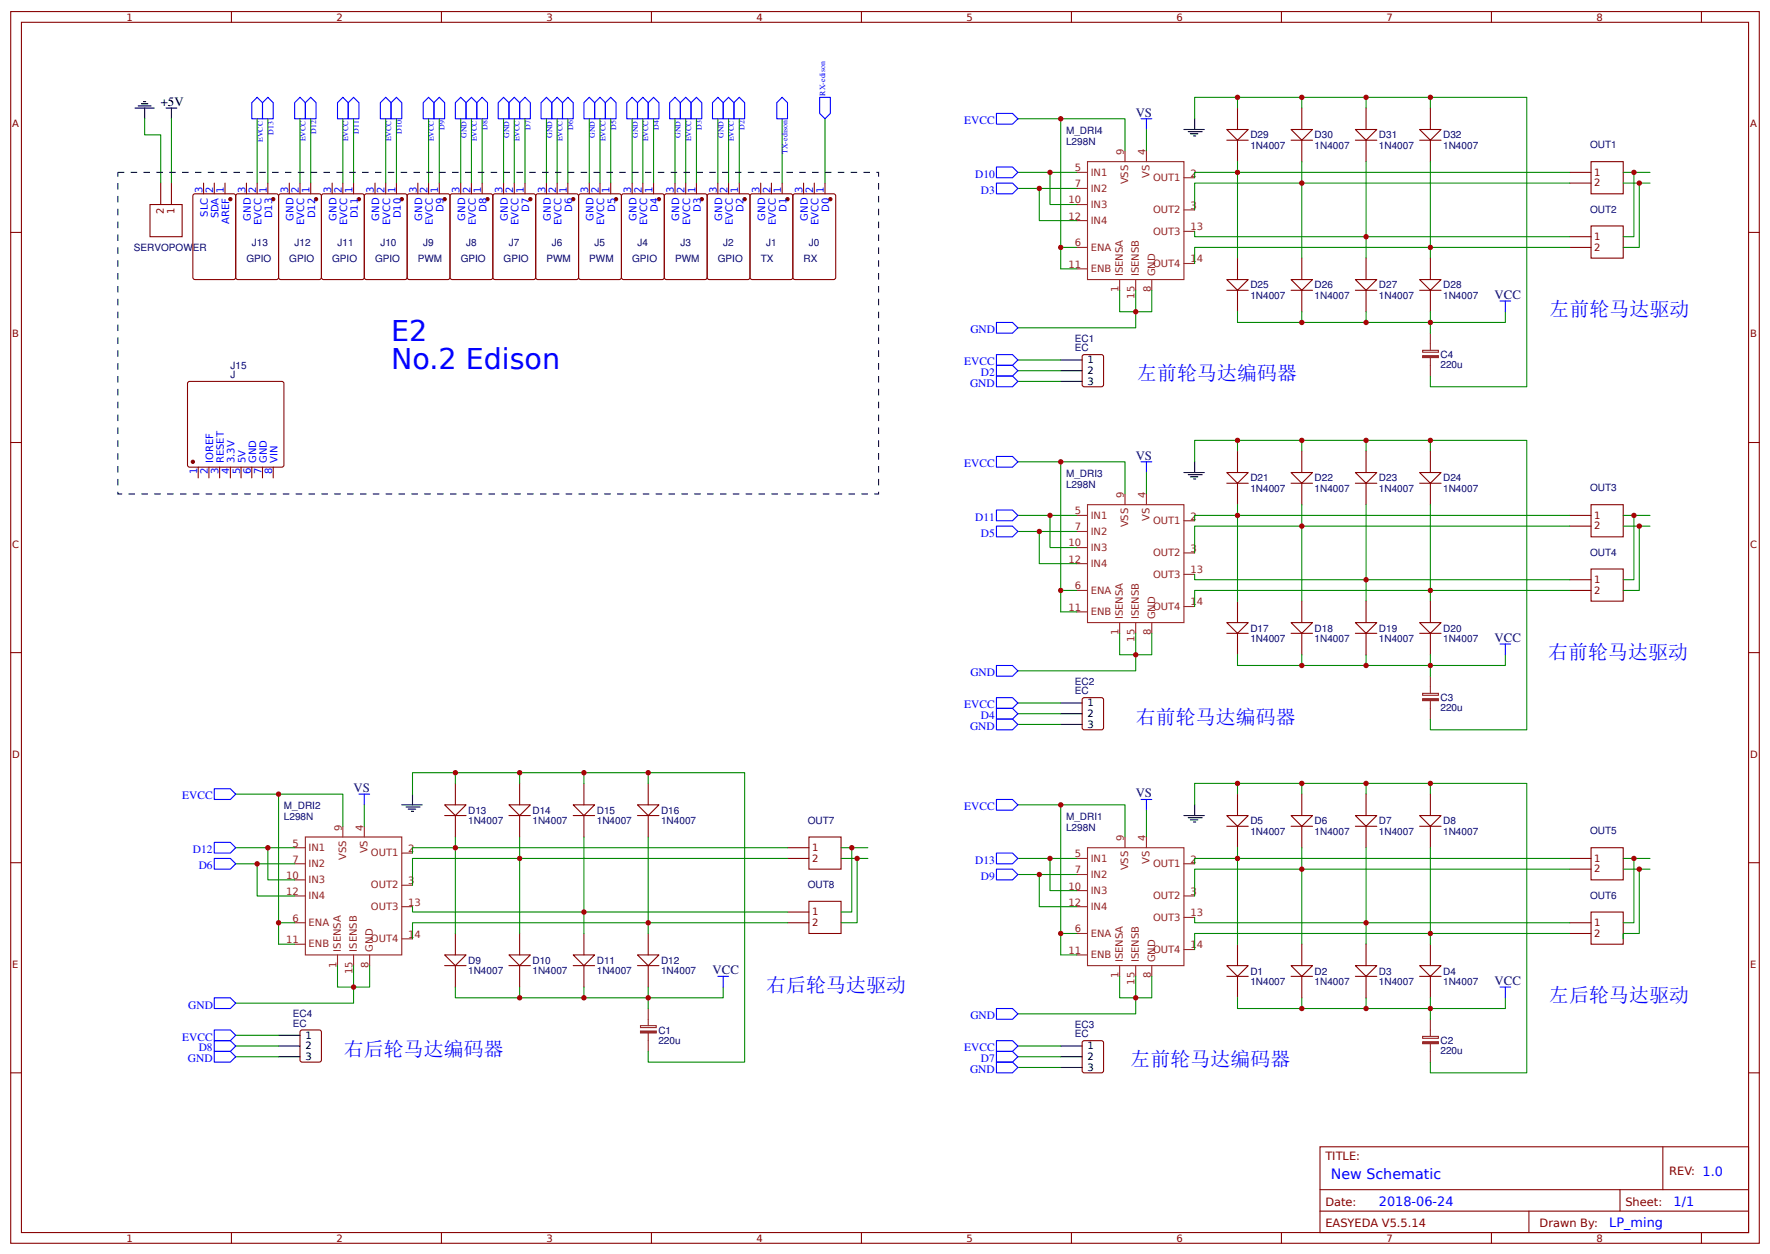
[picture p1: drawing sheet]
<svg xmlns="http://www.w3.org/2000/svg" width="437mm" height="310mm" viewBox="0 0 437 310" stroke-linecap="round" stroke-linejoin="round" font-family="sans-serif">
<defs><g id="words">
<g font-size="7.1" fill="#00f">
<text x="96.6" y="84.1">E2</text>
<text x="96.6" y="91.1">No.2 Edison</text>
</g>
<g font-size="4.9" fill="#00f">
<text x="382.7" y="77.9">左前轮马达驱动</text>
<text x="280.8" y="93.8">左前轮马达编码器</text>
<text x="382.3" y="162.6">右前轮马达驱动</text>
<text x="280.5" y="178.8">右前轮马达编码器</text>
<text x="189.2" y="245">右后轮马达驱动</text>
<text x="382.6" y="247.3">左后轮马达驱动</text>
<text x="84.9" y="260.6">右后轮马达编码器</text>
<text x="279.1" y="263.2">左前轮马达编码器</text>
</g>
<text font-size="3.5" fill="#00f" x="328.6" y="291">New Schematic</text>
<text font-size="3.2" x="39.7" y="26.1">+5V</text>
<g font-size="3.2" fill="#000080">
<text x="280.5" y="28.8">VS</text>
<text x="369.1" y="73.8">VCC</text>
<text x="280.5" y="113.5">VS</text>
<text x="369.1" y="158.4">VCC</text>
<text x="87.3" y="195.5">VS</text>
<text x="280.5" y="196.8">VS</text>
<text x="175.9" y="240.5">VCC</text>
<text x="369.1" y="243.1">VCC</text>
</g>
<g font-size="3.2" fill="#00f">
<text x="340.5" y="297.6">2018-06-24</text>
<text x="413.3" y="297.6">1/1</text>
<text x="397.4" y="302.9">LP_ming</text>
</g>
<g font-size="2.8" fill="#00f">
<text x="238.1" y="30.6">EVCC</text>
<text x="240.8" y="43.9">D10</text>
<text x="242.2" y="47.8">D3</text>
<text x="239.6" y="82.2">GND</text>
<text x="238.1" y="90.2">EVCC</text>
<text x="239.5" y="95.5">GND</text>
<text x="242.2" y="92.8">D2</text>
<text x="238.1" y="115.3">EVCC</text>
<text x="240.8" y="128.5">D11</text>
<text x="242.2" y="132.5">D5</text>
<text x="239.6" y="166.9">GND</text>
<text x="238.1" y="174.8">EVCC</text>
<text x="242.2" y="177.5">D4</text>
<text x="239.5" y="180.1">GND</text>
<text x="45" y="197.3">EVCC</text>
<text x="238.1" y="200">EVCC</text>
<text x="47.7" y="210.6">D12</text>
<text x="49.1" y="214.5">D6</text>
<text x="240.8" y="213.2">D13</text>
<text x="242.2" y="217.2">D9</text>
<text x="46.5" y="248.9">GND</text>
<text x="239.6" y="251.6">GND</text>
<text x="45" y="256.9">EVCC</text>
<text x="46.4" y="262.1">GND</text>
<text x="49.1" y="259.5">D8</text>
<text x="238.1" y="259.5">EVCC</text>
<text x="242.2" y="262.1">D7</text>
<text x="239.5" y="264.8">GND</text>
</g>
<g font-size="2.8" fill="#800">
<text x="327.3" y="286.2">TITLE:</text>
<text x="412.2" y="289.9">REV: 1.0</text>
<text x="327.3" y="297.6">Date:</text>
<text x="401.4" y="297.6">Sheet:</text>
<text x="327.3" y="302.9">EASYEDA V5.5.14</text>
<text x="380.2" y="302.9">Drawn By:</text>
</g>
<g font-size="2.5" fill="#800">
<text x="31.2" y="5.1">1</text>
<text x="83.1" y="5.1">2</text>
<text x="134.9" y="5.1">3</text>
<text x="186.8" y="5.1">4</text>
<text x="238.7" y="5.1">5</text>
<text x="290.5" y="5.1">6</text>
<text x="342.4" y="5.1">7</text>
<text x="394.2" y="5.1">8</text>
<text x="3" y="31.4">A</text>
<text x="432.2" y="31.4">A</text>
<text x="3" y="83.3">B</text>
<text x="432.2" y="83.3">B</text>
<text x="3" y="135.1">C</text>
<text x="432.2" y="135.1">C</text>
<text x="3" y="187">D</text>
<text x="432.2" y="187">D</text>
<text x="3" y="238.9">E</text>
<text x="432.2" y="238.9">E</text>
<text x="31.2" y="306.5">1</text>
<text x="83.1" y="306.5">2</text>
<text x="134.9" y="306.5">3</text>
<text x="186.8" y="306.5">4</text>
<text x="238.7" y="306.5">5</text>
<text x="290.5" y="306.5">6</text>
<text x="342.4" y="306.5">7</text>
<text x="394.2" y="306.5">8</text>
</g>
<g font-size="2.5" fill="#000080">
<text x="263.3" y="35.7">L298N</text>
<text x="263.3" y="33">M_DRI4</text>
<text x="308.8" y="34.2">D29</text>
<text x="324.6" y="34.2">D30</text>
<text x="340.5" y="34.2">D31</text>
<text x="356.4" y="34.2">D32</text>
<text x="308.8" y="36.7">1N4007</text>
<text x="324.6" y="36.7">1N4007</text>
<text x="340.5" y="36.7">1N4007</text>
<text x="356.4" y="36.7">1N4007</text>
<text x="392.6" y="36.6">OUT1</text>
<text x="392.6" y="52.5">OUT2</text>
<text x="33.1" y="62">SERVOPOWER</text>
<text x="60.9" y="64.7">GPIO</text>
<text x="62.2" y="60.7">J13</text>
<text x="71.4" y="64.7">GPIO</text>
<text x="72.8" y="60.7">J12</text>
<text x="82" y="64.7">GPIO</text>
<text x="83.3" y="60.7">J11</text>
<text x="92.6" y="64.7">GPIO</text>
<text x="93.9" y="60.7">J10</text>
<text x="103.2" y="64.7">PWM</text>
<text x="104.5" y="60.7">J9</text>
<text x="113.8" y="64.7">GPIO</text>
<text x="115.1" y="60.7">J8</text>
<text x="124.4" y="64.7">GPIO</text>
<text x="125.7" y="60.7">J7</text>
<text x="134.9" y="64.7">PWM</text>
<text x="136.3" y="60.7">J6</text>
<text x="145.5" y="64.7">PWM</text>
<text x="146.8" y="60.7">J5</text>
<text x="156.1" y="64.7">GPIO</text>
<text x="157.4" y="60.7">J4</text>
<text x="166.7" y="64.7">PWM</text>
<text x="168" y="60.7">J3</text>
<text x="177.3" y="64.7">GPIO</text>
<text x="178.6" y="60.7">J2</text>
<text x="187.9" y="64.7">TX</text>
<text x="189.2" y="60.7">J1</text>
<text x="198.4" y="64.7">RX</text>
<text x="199.8" y="60.7">J0</text>
<text x="308.8" y="71.2">D25</text>
<text x="324.6" y="71.2">D26</text>
<text x="340.5" y="71.2">D27</text>
<text x="356.4" y="71.2">D28</text>
<text x="308.8" y="73.7">1N4007</text>
<text x="324.6" y="73.7">1N4007</text>
<text x="340.5" y="73.7">1N4007</text>
<text x="356.4" y="73.7">1N4007</text>
<text x="265.5" y="86.7">EC</text>
<text x="265.5" y="84.3">EC1</text>
<text x="355.7" y="88.4">C4</text>
<text x="56.9" y="93.3">J</text>
<text x="56.9" y="91">J15</text>
<text x="355.7" y="90.9">220u</text>
<text x="263.3" y="117.7">M_DRI3</text>
<text x="308.8" y="118.8">D21</text>
<text x="324.6" y="118.8">D22</text>
<text x="340.5" y="118.8">D23</text>
<text x="356.4" y="118.8">D24</text>
<text x="263.3" y="120.3">L298N</text>
<text x="308.8" y="121.3">1N4007</text>
<text x="324.6" y="121.3">1N4007</text>
<text x="340.5" y="121.3">1N4007</text>
<text x="356.4" y="121.3">1N4007</text>
<text x="392.6" y="121.3">OUT3</text>
<text x="392.6" y="137.1">OUT4</text>
<text x="308.8" y="155.9">D17</text>
<text x="324.6" y="155.9">D18</text>
<text x="340.5" y="155.9">D19</text>
<text x="356.4" y="155.9">D20</text>
<text x="308.8" y="158.4">1N4007</text>
<text x="324.6" y="158.4">1N4007</text>
<text x="340.5" y="158.4">1N4007</text>
<text x="356.4" y="158.4">1N4007</text>
<text x="265.5" y="171.4">EC</text>
<text x="265.5" y="169">EC2</text>
<text x="355.7" y="173.1">C3</text>
<text x="355.7" y="175.6">220u</text>
<text x="70.1" y="202.4">L298N</text>
<text x="70.1" y="199.7">M_DRI2</text>
<text x="115.6" y="203.4">1N4007</text>
<text x="115.6" y="200.9">D13</text>
<text x="131.5" y="203.4">1N4007</text>
<text x="131.5" y="200.9">D14</text>
<text x="147.4" y="203.4">1N4007</text>
<text x="147.4" y="200.9">D15</text>
<text x="163.2" y="203.4">1N4007</text>
<text x="163.2" y="200.9">D16</text>
<text x="199.5" y="203.3">OUT7</text>
<text x="263.3" y="202.4">M_DRI1</text>
<text x="308.8" y="203.5">D5</text>
<text x="324.6" y="203.5">D6</text>
<text x="340.5" y="203.5">D7</text>
<text x="356.4" y="203.5">D8</text>
<text x="263.3" y="205">L298N</text>
<text x="308.8" y="206">1N4007</text>
<text x="324.6" y="206">1N4007</text>
<text x="340.5" y="206">1N4007</text>
<text x="356.4" y="206">1N4007</text>
<text x="392.6" y="205.9">OUT5</text>
<text x="199.5" y="219.2">OUT8</text>
<text x="392.6" y="221.8">OUT6</text>
<text x="115.6" y="237.9">D9</text>
<text x="131.5" y="237.9">D10</text>
<text x="147.4" y="237.9">D11</text>
<text x="163.2" y="237.9">D12</text>
<text x="115.6" y="240.4">1N4007</text>
<text x="131.5" y="240.4">1N4007</text>
<text x="147.4" y="240.4">1N4007</text>
<text x="163.2" y="240.4">1N4007</text>
<text x="308.8" y="243.1">1N4007</text>
<text x="308.8" y="240.5">D1</text>
<text x="324.6" y="243.1">1N4007</text>
<text x="324.6" y="240.5">D2</text>
<text x="340.5" y="243.1">1N4007</text>
<text x="340.5" y="240.5">D3</text>
<text x="356.4" y="243.1">1N4007</text>
<text x="356.4" y="240.5">D4</text>
<text x="72.3" y="251">EC4</text>
<text x="72.3" y="253.4">EC</text>
<text x="162.6" y="257.6">220u</text>
<text x="162.6" y="255.1">C1</text>
<text x="265.5" y="256.1">EC</text>
<text x="265.5" y="253.7">EC3</text>
<text x="355.7" y="257.7">C2</text>
<text x="355.7" y="260.3">220u</text>
</g>
<g font-size="2.5" fill="#8d2323">
<text x="277.5" y="38.3" transform="rotate(-90 277.5 38.3)">9</text>
<text x="282.8" y="38.3" transform="rotate(-90 282.8 38.3)">4</text>
<text x="265.4" y="42.3">5</text>
<text x="265.4" y="46.2">7</text>
<text x="269.3" y="43.3">IN1</text>
<text x="269.3" y="47.3">IN2</text>
<text x="278.6" y="45.5" transform="rotate(-90 278.6 45.5)">VSS</text>
<text x="283.9" y="43.9" transform="rotate(-90 283.9 43.9)">VS</text>
<text x="284.7" y="44.7">OUT1</text>
<text x="294" y="43.6">2</text>
<text x="263.8" y="50.2">10</text>
<text x="269.3" y="51.3">IN3</text>
<text x="284.7" y="52.6">OUT2</text>
<text x="294" y="51.5">3</text>
<text x="263.8" y="54.2">12</text>
<text x="269.3" y="55.2">IN4</text>
<text x="284.7" y="57.9">OUT3</text>
<text x="294" y="56.8">13</text>
<text x="265.4" y="60.8">6</text>
<text x="269.3" y="61.9">ENA</text>
<text x="284.7" y="65.8">OUT4</text>
<text x="294" y="64.8">14</text>
<text x="263.8" y="66.1">11</text>
<text x="269.3" y="67.2">ENB</text>
<text x="277.3" y="68.2" transform="rotate(-90 277.3 68.2)">ISENSA</text>
<text x="281.3" y="68.2" transform="rotate(-90 281.3 68.2)">ISENSB</text>
<text x="285.2" y="68.2" transform="rotate(-90 285.2 68.2)">GND</text>
<text x="276.2" y="72.2" transform="rotate(-90 276.2 72.2)">1</text>
<text x="280.2" y="73.7" transform="rotate(-90 280.2 73.7)">15</text>
<text x="284.2" y="72.2" transform="rotate(-90 284.2 72.2)">8</text>
<text x="277.5" y="123" transform="rotate(-90 277.5 123)">9</text>
<text x="282.8" y="123" transform="rotate(-90 282.8 123)">4</text>
<text x="265.4" y="126.9">5</text>
<text x="265.4" y="130.9">7</text>
<text x="269.3" y="128">IN1</text>
<text x="269.3" y="132">IN2</text>
<text x="278.6" y="130.2" transform="rotate(-90 278.6 130.2)">VSS</text>
<text x="283.9" y="128.6" transform="rotate(-90 283.9 128.6)">VS</text>
<text x="284.7" y="129.3">OUT1</text>
<text x="294" y="128.3">2</text>
<text x="263.8" y="134.9">10</text>
<text x="269.3" y="135.9">IN3</text>
<text x="284.7" y="137.3">OUT2</text>
<text x="294" y="136.2">3</text>
<text x="263.8" y="138.9">12</text>
<text x="269.3" y="139.9">IN4</text>
<text x="284.7" y="142.6">OUT3</text>
<text x="294" y="141.5">13</text>
<text x="265.4" y="145.5">6</text>
<text x="269.3" y="146.5">ENA</text>
<text x="294" y="149.4">14</text>
<text x="263.8" y="150.8">11</text>
<text x="269.3" y="151.8">ENB</text>
<text x="277.3" y="152.9" transform="rotate(-90 277.3 152.9)">ISENSA</text>
<text x="281.3" y="152.9" transform="rotate(-90 281.3 152.9)">ISENSB</text>
<text x="284.7" y="150.5">OUT4</text>
<text x="285.2" y="152.9" transform="rotate(-90 285.2 152.9)">GND</text>
<text x="276.2" y="156.8" transform="rotate(-90 276.2 156.8)">1</text>
<text x="280.2" y="158.4" transform="rotate(-90 280.2 158.4)">15</text>
<text x="284.2" y="156.8" transform="rotate(-90 284.2 156.8)">8</text>
<text x="72.2" y="209">5</text>
<text x="84.4" y="205" transform="rotate(-90 84.4 205)">9</text>
<text x="89.7" y="205" transform="rotate(-90 89.7 205)">4</text>
<text x="277.5" y="207.6" transform="rotate(-90 277.5 207.6)">9</text>
<text x="282.8" y="207.6" transform="rotate(-90 282.8 207.6)">4</text>
<text x="72.2" y="212.9">7</text>
<text x="76.2" y="210">IN1</text>
<text x="76.2" y="214">IN2</text>
<text x="85.5" y="212.2" transform="rotate(-90 85.5 212.2)">VSS</text>
<text x="90.8" y="210.6" transform="rotate(-90 90.8 210.6)">VS</text>
<text x="91.6" y="211.3">OUT1</text>
<text x="100.8" y="210.3">2</text>
<text x="265.4" y="211.6">5</text>
<text x="265.4" y="215.6">7</text>
<text x="269.3" y="212.7">IN1</text>
<text x="278.6" y="214.8" transform="rotate(-90 278.6 214.8)">VSS</text>
<text x="283.9" y="213.3" transform="rotate(-90 283.9 213.3)">VS</text>
<text x="284.7" y="214">OUT1</text>
<text x="294" y="212.9">2</text>
<text x="70.7" y="216.9">10</text>
<text x="70.7" y="220.9">12</text>
<text x="76.2" y="218">IN3</text>
<text x="76.2" y="221.9">IN4</text>
<text x="91.6" y="219.3">OUT2</text>
<text x="100.8" y="218.2">3</text>
<text x="263.8" y="219.6">10</text>
<text x="269.3" y="216.6">IN2</text>
<text x="269.3" y="220.6">IN3</text>
<text x="284.7" y="221.9">OUT2</text>
<text x="294" y="220.9">3</text>
<text x="72.2" y="227.5">6</text>
<text x="91.6" y="224.6">OUT3</text>
<text x="100.8" y="223.5">13</text>
<text x="263.8" y="223.5">12</text>
<text x="269.3" y="224.6">IN4</text>
<text x="284.7" y="227.2">OUT3</text>
<text x="294" y="226.2">13</text>
<text x="70.7" y="232.8">11</text>
<text x="76.2" y="228.5">ENA</text>
<text x="76.2" y="233.8">ENB</text>
<text x="91.6" y="232.5">OUT4</text>
<text x="100.8" y="231.5">14</text>
<text x="265.4" y="230.1">6</text>
<text x="269.3" y="231.2">ENA</text>
<text x="83.1" y="238.9" transform="rotate(-90 83.1 238.9)">1</text>
<text x="84.1" y="234.9" transform="rotate(-90 84.1 234.9)">ISENSA</text>
<text x="88.1" y="234.9" transform="rotate(-90 88.1 234.9)">ISENSB</text>
<text x="91" y="238.9" transform="rotate(-90 91 238.9)">8</text>
<text x="92.1" y="234.9" transform="rotate(-90 92.1 234.9)">GND</text>
<text x="263.8" y="235.4">11</text>
<text x="269.3" y="236.5">ENB</text>
<text x="277.3" y="237.5" transform="rotate(-90 277.3 237.5)">ISENSA</text>
<text x="281.3" y="237.5" transform="rotate(-90 281.3 237.5)">ISENSB</text>
<text x="284.7" y="235.2">OUT4</text>
<text x="285.2" y="237.5" transform="rotate(-90 285.2 237.5)">GND</text>
<text x="294" y="234.1">14</text>
<text x="87" y="240.4" transform="rotate(-90 87 240.4)">15</text>
<text x="276.2" y="241.5" transform="rotate(-90 276.2 241.5)">1</text>
<text x="280.2" y="243.1" transform="rotate(-90 280.2 243.1)">15</text>
<text x="284.2" y="241.5" transform="rotate(-90 284.2 241.5)">8</text>
</g>
<g font-size="2.5" fill="#00f">
<text x="50" y="47.7" transform="rotate(-90 50 47.7)">3</text>
<text x="52.7" y="47.7" transform="rotate(-90 52.7 47.7)">2</text>
<text x="55.3" y="47.7" transform="rotate(-90 55.3 47.7)">1</text>
<text x="60.6" y="47.7" transform="rotate(-90 60.6 47.7)">3</text>
<text x="63.2" y="47.7" transform="rotate(-90 63.2 47.7)">2</text>
<text x="65.9" y="47.7" transform="rotate(-90 65.9 47.7)">1</text>
<text x="71.2" y="47.7" transform="rotate(-90 71.2 47.7)">3</text>
<text x="73.8" y="47.7" transform="rotate(-90 73.8 47.7)">2</text>
<text x="76.5" y="47.7" transform="rotate(-90 76.5 47.7)">1</text>
<text x="81.8" y="47.7" transform="rotate(-90 81.8 47.7)">3</text>
<text x="84.4" y="47.7" transform="rotate(-90 84.4 47.7)">2</text>
<text x="87" y="47.7" transform="rotate(-90 87 47.7)">1</text>
<text x="92.3" y="47.7" transform="rotate(-90 92.3 47.7)">3</text>
<text x="95" y="47.7" transform="rotate(-90 95 47.7)">2</text>
<text x="97.6" y="47.7" transform="rotate(-90 97.6 47.7)">1</text>
<text x="102.9" y="47.7" transform="rotate(-90 102.9 47.7)">3</text>
<text x="105.6" y="47.7" transform="rotate(-90 105.6 47.7)">2</text>
<text x="108.2" y="47.7" transform="rotate(-90 108.2 47.7)">1</text>
<text x="113.5" y="47.7" transform="rotate(-90 113.5 47.7)">3</text>
<text x="116.2" y="47.7" transform="rotate(-90 116.2 47.7)">2</text>
<text x="118.8" y="47.7" transform="rotate(-90 118.8 47.7)">1</text>
<text x="124.1" y="47.7" transform="rotate(-90 124.1 47.7)">3</text>
<text x="126.7" y="47.7" transform="rotate(-90 126.7 47.7)">2</text>
<text x="129.4" y="47.7" transform="rotate(-90 129.4 47.7)">1</text>
<text x="134.7" y="47.7" transform="rotate(-90 134.7 47.7)">3</text>
<text x="137.3" y="47.7" transform="rotate(-90 137.3 47.7)">2</text>
<text x="140" y="47.7" transform="rotate(-90 140 47.7)">1</text>
<text x="145.3" y="47.7" transform="rotate(-90 145.3 47.7)">3</text>
<text x="147.9" y="47.7" transform="rotate(-90 147.9 47.7)">2</text>
<text x="150.5" y="47.7" transform="rotate(-90 150.5 47.7)">1</text>
<text x="155.8" y="47.7" transform="rotate(-90 155.8 47.7)">3</text>
<text x="158.5" y="47.7" transform="rotate(-90 158.5 47.7)">2</text>
<text x="161.1" y="47.7" transform="rotate(-90 161.1 47.7)">1</text>
<text x="166.4" y="47.7" transform="rotate(-90 166.4 47.7)">3</text>
<text x="169.1" y="47.7" transform="rotate(-90 169.1 47.7)">2</text>
<text x="171.7" y="47.7" transform="rotate(-90 171.7 47.7)">1</text>
<text x="177" y="47.7" transform="rotate(-90 177 47.7)">3</text>
<text x="179.7" y="47.7" transform="rotate(-90 179.7 47.7)">2</text>
<text x="182.3" y="47.7" transform="rotate(-90 182.3 47.7)">1</text>
<text x="187.6" y="47.7" transform="rotate(-90 187.6 47.7)">3</text>
<text x="190.2" y="47.7" transform="rotate(-90 190.2 47.7)">2</text>
<text x="192.9" y="47.7" transform="rotate(-90 192.9 47.7)">1</text>
<text x="198.2" y="47.7" transform="rotate(-90 198.2 47.7)">3</text>
<text x="200.8" y="47.7" transform="rotate(-90 200.8 47.7)">2</text>
<text x="203.5" y="47.7" transform="rotate(-90 203.5 47.7)">1</text>
<text x="51.3" y="53.5" transform="rotate(-90 51.3 53.5)">SLC</text>
<text x="54" y="53.9" transform="rotate(-90 54 53.9)">SDA</text>
<text x="67.2" y="53.9" transform="rotate(-90 67.2 53.9)">D13</text>
<text x="77.8" y="53.9" transform="rotate(-90 77.8 53.9)">D12</text>
<text x="88.4" y="53.9" transform="rotate(-90 88.4 53.9)">D11</text>
<text x="99" y="53.9" transform="rotate(-90 99 53.9)">D10</text>
<text x="109.5" y="52.3" transform="rotate(-90 109.5 52.3)">D9</text>
<text x="120.1" y="52.3" transform="rotate(-90 120.1 52.3)">D8</text>
<text x="130.7" y="52.3" transform="rotate(-90 130.7 52.3)">D7</text>
<text x="141.3" y="52.3" transform="rotate(-90 141.3 52.3)">D6</text>
<text x="151.9" y="52.3" transform="rotate(-90 151.9 52.3)">D5</text>
<text x="162.5" y="52.3" transform="rotate(-90 162.5 52.3)">D4</text>
<text x="173" y="52.3" transform="rotate(-90 173 52.3)">D3</text>
<text x="183.6" y="52.3" transform="rotate(-90 183.6 52.3)">D2</text>
<text x="194.2" y="52.3" transform="rotate(-90 194.2 52.3)">D1</text>
<text x="204.8" y="52.3" transform="rotate(-90 204.8 52.3)">D0</text>
<text x="56.6" y="55.2" transform="rotate(-90 56.6 55.2)">AREF</text>
<text x="61.9" y="54.5" transform="rotate(-90 61.9 54.5)">GND</text>
<text x="64.6" y="55.5" transform="rotate(-90 64.6 55.5)">EVCC</text>
<text x="72.5" y="54.5" transform="rotate(-90 72.5 54.5)">GND</text>
<text x="75.1" y="55.5" transform="rotate(-90 75.1 55.5)">EVCC</text>
<text x="83.1" y="54.5" transform="rotate(-90 83.1 54.5)">GND</text>
<text x="85.7" y="55.5" transform="rotate(-90 85.7 55.5)">EVCC</text>
<text x="93.7" y="54.5" transform="rotate(-90 93.7 54.5)">GND</text>
<text x="96.3" y="55.5" transform="rotate(-90 96.3 55.5)">EVCC</text>
<text x="104.2" y="54.5" transform="rotate(-90 104.2 54.5)">GND</text>
<text x="106.9" y="55.5" transform="rotate(-90 106.9 55.5)">EVCC</text>
<text x="114.8" y="54.5" transform="rotate(-90 114.8 54.5)">GND</text>
<text x="117.5" y="55.5" transform="rotate(-90 117.5 55.5)">EVCC</text>
<text x="125.4" y="54.5" transform="rotate(-90 125.4 54.5)">GND</text>
<text x="128.1" y="55.5" transform="rotate(-90 128.1 55.5)">EVCC</text>
<text x="136" y="54.5" transform="rotate(-90 136 54.5)">GND</text>
<text x="138.6" y="55.5" transform="rotate(-90 138.6 55.5)">EVCC</text>
<text x="146.6" y="54.5" transform="rotate(-90 146.6 54.5)">GND</text>
<text x="149.2" y="55.5" transform="rotate(-90 149.2 55.5)">EVCC</text>
<text x="157.2" y="54.5" transform="rotate(-90 157.2 54.5)">GND</text>
<text x="159.8" y="55.5" transform="rotate(-90 159.8 55.5)">EVCC</text>
<text x="167.7" y="54.5" transform="rotate(-90 167.7 54.5)">GND</text>
<text x="170.4" y="55.5" transform="rotate(-90 170.4 55.5)">EVCC</text>
<text x="178.3" y="54.5" transform="rotate(-90 178.3 54.5)">GND</text>
<text x="181" y="55.5" transform="rotate(-90 181 55.5)">EVCC</text>
<text x="188.9" y="54.5" transform="rotate(-90 188.9 54.5)">GND</text>
<text x="191.6" y="55.5" transform="rotate(-90 191.6 55.5)">EVCC</text>
<text x="199.5" y="54.5" transform="rotate(-90 199.5 54.5)">GND</text>
<text x="202.1" y="55.5" transform="rotate(-90 202.1 55.5)">EVCC</text>
<text x="48.7" y="117" transform="rotate(-90 48.7 117)">1</text>
<text x="51.3" y="117" transform="rotate(-90 51.3 117)">2</text>
<text x="52.7" y="114.3" transform="rotate(-90 52.7 114.3)">IOREF</text>
<text x="54" y="117" transform="rotate(-90 54 117)">3</text>
<text x="55.3" y="114.3" transform="rotate(-90 55.3 114.3)">RESET</text>
<text x="56.6" y="117" transform="rotate(-90 56.6 117)">4</text>
<text x="57.9" y="114.3" transform="rotate(-90 57.9 114.3)">3.3V</text>
<text x="59.3" y="117" transform="rotate(-90 59.3 117)">5</text>
<text x="60.6" y="114.3" transform="rotate(-90 60.6 114.3)">5V</text>
<text x="61.9" y="117" transform="rotate(-90 61.9 117)">6</text>
<text x="63.2" y="114.3" transform="rotate(-90 63.2 114.3)">GND</text>
<text x="64.6" y="117" transform="rotate(-90 64.6 117)">7</text>
<text x="65.9" y="114.3" transform="rotate(-90 65.9 114.3)">GND</text>
<text x="67.2" y="117" transform="rotate(-90 67.2 117)">8</text>
<text x="68.5" y="114.3" transform="rotate(-90 68.5 114.3)">VIN</text>
</g>
<g font-size="2.5" fill="#800000">
<text x="393.7" y="43.3">1</text>
<text x="393.7" y="46">2</text>
<text x="40.5" y="52.8" transform="rotate(-90 40.5 52.8)">2</text>
<text x="43.1" y="52.8" transform="rotate(-90 43.1 52.8)">1</text>
<text x="393.7" y="59.2">1</text>
<text x="393.7" y="61.9">2</text>
<text x="393.7" y="128">1</text>
<text x="393.7" y="130.7">2</text>
<text x="393.7" y="143.9">1</text>
<text x="393.7" y="146.5">2</text>
<text x="200.6" y="210">1</text>
<text x="200.6" y="212.7">2</text>
<text x="393.7" y="212.7">1</text>
<text x="393.7" y="215.3">2</text>
<text x="200.6" y="225.9">1</text>
<text x="200.6" y="228.5">2</text>
<text x="393.7" y="228.5">1</text>
<text x="393.7" y="231.2">2</text>
</g>
<g font-size="2.5">
<text x="268.6" y="89.6">1</text>
<text x="268.6" y="94.9">3</text>
<text x="268.6" y="92.3">2</text>
<text x="268.6" y="179.6">3</text>
<text x="268.6" y="174.3">1</text>
<text x="268.6" y="177">2</text>
<text x="75.4" y="256.3">1</text>
<text x="75.4" y="261.6">3</text>
<text x="75.4" y="259">2</text>
<text x="268.6" y="259">1</text>
<text x="268.6" y="261.6">2</text>
<text x="268.6" y="264.3">3</text>
</g>
<g font-size="1.9" fill="#00f">
<text x="203.7" y="23.6" transform="rotate(-90 203.7 23.6)">RX-edison</text>
<text x="64.9" y="35.1" transform="rotate(-90 64.9 35.1)">EVCC</text>
<text x="67.5" y="33.2" transform="rotate(-90 67.5 33.2)">D13</text>
<text x="75.4" y="34.9" transform="rotate(-90 75.4 34.9)">EVCC</text>
<text x="78.1" y="33.1" transform="rotate(-90 78.1 33.1)">D12</text>
<text x="86" y="34.9" transform="rotate(-90 86 34.9)">EVCC</text>
<text x="88.6" y="33.1" transform="rotate(-90 88.6 33.1)">D11</text>
<text x="96.6" y="34.9" transform="rotate(-90 96.6 34.9)">EVCC</text>
<text x="99.2" y="33.1" transform="rotate(-90 99.2 33.1)">D10</text>
<text x="107.2" y="34.9" transform="rotate(-90 107.2 34.9)">EVCC</text>
<text x="109.8" y="32.1" transform="rotate(-90 109.8 32.1)">D9</text>
<text x="115.2" y="34.1" transform="rotate(-90 115.2 34.1)">GND</text>
<text x="117.7" y="34.9" transform="rotate(-90 117.7 34.9)">EVCC</text>
<text x="120.4" y="32.1" transform="rotate(-90 120.4 32.1)">D8</text>
<text x="125.8" y="34.1" transform="rotate(-90 125.8 34.1)">GND</text>
<text x="128.3" y="34.9" transform="rotate(-90 128.3 34.9)">EVCC</text>
<text x="131" y="32.1" transform="rotate(-90 131 32.1)">D7</text>
<text x="136.3" y="34.1" transform="rotate(-90 136.3 34.1)">GND</text>
<text x="138.9" y="34.9" transform="rotate(-90 138.9 34.9)">EVCC</text>
<text x="141.5" y="32.1" transform="rotate(-90 141.5 32.1)">D6</text>
<text x="146.9" y="34.1" transform="rotate(-90 146.9 34.1)">GND</text>
<text x="149.5" y="34.9" transform="rotate(-90 149.5 34.9)">EVCC</text>
<text x="152.1" y="32.1" transform="rotate(-90 152.1 32.1)">D5</text>
<text x="157.5" y="34.1" transform="rotate(-90 157.5 34.1)">GND</text>
<text x="160.1" y="34.9" transform="rotate(-90 160.1 34.9)">EVCC</text>
<text x="162.7" y="32.1" transform="rotate(-90 162.7 32.1)">D4</text>
<text x="168.1" y="34.1" transform="rotate(-90 168.1 34.1)">GND</text>
<text x="170.7" y="34.9" transform="rotate(-90 170.7 34.9)">EVCC</text>
<text x="173.3" y="32.1" transform="rotate(-90 173.3 32.1)">D3</text>
<text x="178.7" y="34.1" transform="rotate(-90 178.7 34.1)">GND</text>
<text x="181.2" y="34.9" transform="rotate(-90 181.2 34.9)">EVCC</text>
<text x="183.9" y="32.1" transform="rotate(-90 183.9 32.1)">D2</text>
<text x="194.5" y="38" transform="rotate(-90 194.5 38)">TX-edison</text>
</g>
</g></defs>
<g fill="none" stroke="#800" stroke-width=".26">
<path d="M2.6 2.9h431.8v304h-431.8zM5.3 5.5h426.5v298.7h-426.5zM57.1 2.9v2.6M109 2.9v2.6M160.9 2.9v2.6M212.7 2.9v2.6M264.6 2.9v2.6M316.4 2.9v2.6M368.3 2.9v2.6M420.2 2.9v2.6M2.6 57.4h2.7M431.8 57.4h2.6"/>
<path d="M2.6 109.2h2.7M431.8 109.2h2.6M2.6 161.1h2.7M431.8 161.1h2.6M2.6 212.9h2.7M431.8 212.9h2.6M2.6 264.8h2.7M431.8 264.8h2.6M326 283.1h105.8v21.1h-105.8zM326 293.6h105.8M326 298.9h105.8M377.6 298.9v5.3"/>
<path d="M400 293.6v5.3M410.6 283.1v10.5M57.1 304.2v2.7M109 304.2v2.7M160.9 304.2v2.7M212.7 304.2v2.7M264.6 304.2v2.7M316.4 304.2v2.7M368.3 304.2v2.7M420.2 304.2v2.7"/>
</g>
<g fill="none" stroke="#8d2323" stroke-width=".26">
<path d="M265.9 211.9h2.7M265.9 215.8h2.7M265.9 219.8h2.7M268.6 209.2h23.8v29.1h-23.8zM277.8 206.6v2.6M283.1 206.6v2.6M292.4 213.2h2.6M265.9 230.4h2.7M265.9 235.7h2.7M265.9 223.8h2.7M276.5 238.3v2.7M280.5 238.3v2.7"/>
<path d="M284.4 238.3v2.7M292.4 221.1h2.6M292.4 226.4h2.6M292.4 234.4h2.6"/>
</g>
<path d="M302.9 238.3h5.3l-2.6 2.7z" fill="#fefefe" stroke="#800" stroke-width=".26"/>
<path d="M305.6 233v5.3M302.9 241h5.3M305.6 241v5.3" fill="none" stroke="#800" stroke-width=".26"/>
<path d="M318.8 238.3h5.3l-2.6 2.7z" fill="#fefefe" stroke="#800" stroke-width=".26"/>
<path d="M321.5 233v5.3M318.8 241h5.3M321.5 241v5.3" fill="none" stroke="#800" stroke-width=".26"/>
<path d="M334.7 238.3h5.3l-2.7 2.7z" fill="#fefefe" stroke="#800" stroke-width=".26"/>
<path d="M337.3 233v5.3M334.7 241h5.3M337.3 241v5.3" fill="none" stroke="#800" stroke-width=".26"/>
<path d="M350.6 238.3h5.3l-2.7 2.7z" fill="#fefefe" stroke="#800" stroke-width=".26"/>
<path d="M353.2 233v5.3M350.6 241h5.3M353.2 241v5.3" fill="none" stroke="#800" stroke-width=".26"/>
<path d="M302.9 201.3h5.3l-2.6 2.6z" fill="#fefefe" stroke="#800" stroke-width=".26"/>
<path d="M305.6 196v5.3M302.9 203.9h5.3M305.6 203.9v5.3" fill="none" stroke="#800" stroke-width=".26"/>
<path d="M318.8 201.3h5.3l-2.6 2.6z" fill="#fefefe" stroke="#800" stroke-width=".26"/>
<path d="M321.5 196v5.3M318.8 203.9h5.3M321.5 203.9v5.3" fill="none" stroke="#800" stroke-width=".26"/>
<path d="M334.7 201.3h5.3l-2.7 2.6z" fill="#fefefe" stroke="#800" stroke-width=".26"/>
<path d="M337.3 196v5.3M334.7 203.9h5.3M337.3 203.9v5.3" fill="none" stroke="#800" stroke-width=".26"/>
<path d="M350.6 201.3h5.3l-2.7 2.6z" fill="#fefefe" stroke="#800" stroke-width=".26"/>
<g fill="none" stroke="#800" stroke-width=".26">
<path d="M58.3 48.1l.4-.3h9.6l.4 .3 .1 20.4-.3 .4-9.8 .1-.4-.3zM60.9 45.2v2.6M63.5 45.2v2.6M66.1 45.2v2.6M69.1 47.9l9.7-.1 .5 .3 .1 20.4-.3 .4-9.8 .1-.4-.3-.1-20.3zM71.4 45.2v2.6M74.1 45.2v2.6M76.7 45.2v2.6M79.6 47.9l9.8-.1 .5 .3 .1 20.4-.3 .4-9.8 .1-.5-.3v-20.3zM82 45.2v2.6M84.7 45.2v2.6M87.3 45.2v2.6"/>
<path d="M90 48.1l.5-.3h9.5l.5 .3v20.4l-.2 .4-9.8 .1-.5-.3zM92.6 45.2v2.6M95.2 45.2v2.6M97.9 45.2v2.6M100.8 47.9l9.8-.1 .5 .3v20.4l-.2 .4-9.8 .1-.5-.3-.1-20.3zM103.2 45.2v2.6M105.8 45.2v2.6M108.5 45.2v2.6M111.4 47.9l9.8-.1 .4 .3 .1 20.4-.3 .4-9.7 .1-.5-.3-.1-20.3zM113.8 45.2v2.6M116.4 45.2v2.6M119.1 45.2v2.6"/>
<path d="M121.8 48.1l.4-.3h9.6l.4 .3 .1 20.4-.3 .4-9.8 .1-.4-.3zM124.4 45.2v2.6M127 45.2v2.6M129.6 45.2v2.6M132.6 47.9l9.7-.1 .5 .3 .1 20.4-.3 .4-9.8 .1-.4-.3-.1-20.3zM134.9 45.2v2.6M137.6 45.2v2.6M140.2 45.2v2.6M143.1 47.9l9.8-.1 .5 .3 .1 20.4-.3 .4-9.8 .1-.5-.3v-20.3zM145.5 45.2v2.6M148.2 45.2v2.6M150.8 45.2v2.6"/>
<path d="M153.7 47.9l9.8-.1 .5 .3v20.4l-.2 .4-9.8 .1-.5-.3v-20.3zM156.1 45.2v2.6M158.7 45.2v2.6M161.4 45.2v2.6M164.3 47.9l9.8-.1 .5 .3v20.4l-.2 .4-9.8 .1-.5-.3-.1-20.3zM166.7 45.2v2.6M169.3 45.2v2.6M172 45.2v2.6M174.9 47.9l9.8-.1 .4 .3 .1 20.4-.3 .4-9.7 .1-.5-.3-.1-20.3zM177.3 45.2v2.6M179.9 45.2v2.6M182.6 45.2v2.6"/>
<path d="M185.3 48.1l.4-.3h9.6l.4 .3 .1 20.4-.3 .4-9.8 .1-.4-.3zM187.9 45.2v2.6M190.5 45.2v2.6M193.1 45.2v2.6M195.9 48.1l.4-.3h9.5l.5 .3 .1 20.4-.3 .4-9.8 .1-.4-.3zM198.4 45.2v2.6M201.1 45.2v2.6M203.7 45.2v2.6M353.2 196v5.3M350.6 203.9h5.3M353.2 203.9v5.3M74.3 254.3l4.5-.1 .5 .3 .1 7.1-.3 .5h-4.5l-.4-.2-.1-7.2z"/>
</g>
<path d="M37 50.5h8v7.9h-8zM39.7 45.2v5.3M42.3 45.2v5.3M387.6 211.9h5.3M387.6 214.5h5.3M392.9 209.2h7.9v8h-7.9zM387.6 227.8h5.3M387.6 230.4h5.3M392.9 225.1h7.9v7.9h-7.9z" fill="none" stroke="#800000" stroke-width=".26"/>
<g fill="none" stroke="#080" stroke-width=".26">
<path d="M251.4 198.6h26.4v8M261.9 198.6v37.1h4M283.1 200v6.6M305.6 193.4v2.6M321.5 193.4v2.6M337.3 193.4v2.6M353.2 196v-2.6h-58.2v5.2M353.2 193.4h23.8v71.4h-23.8v-2.7M251.4 211.9h14.5M251.4 215.8h14.5M256.6 215.8v8h9.3M259.3 211.9v7.9h6.6"/>
<path d="M305.6 209.2v23.8M321.5 209.2v23.8M337.3 209.2v23.8M353.2 209.2v23.8M387.6 211.9h-92.6v1.3M387.6 214.5h-92.6v6.6M261.9 230.4h4M295 226.4v1.4h92.6M387.6 230.4h-92.6v4M58.2 255.5h10.6M58.2 258.2h10.6M276.5 241v5.3h7.9v-5.3"/>
<path d="M280.5 241v5.3M305.6 246.3v2.6h66.1v-2.6M321.5 246.3v2.6M337.3 246.3v2.6M353.2 246.3v5.3M58.2 260.8h10.6"/>
</g>
<path d="M246.1 197.3h3.9l1.4 1.3-1.4 1.4h-3.9zM281.8 197.3h2.6M283.1 197.3v2.7M246.1 210.6h3.9l1.4 1.3-1.4 1.3h-3.9zM246.1 214.5h3.9l1.4 1.3-1.4 1.4h-3.9zM370.4 243.6h2.7M371.7 243.6v2.7" fill="none" stroke="#00f" stroke-width=".26"/>
<g fill="none" stroke="#8d2323" stroke-width=".26">
<path d="M72.8 209.2h2.6M72.8 213.2h2.6M72.8 217.2h2.6M75.4 206.6h23.8v29.1h-23.8zM84.7 203.9v2.7M90 203.9v2.7M99.2 210.6h2.7M99.2 218.5h2.7M72.8 227.8h2.6M72.8 233h2.6M72.8 221.1h2.6M83.3 235.7v2.6"/>
<path d="M87.3 235.7v2.6M91.3 235.7v2.6M99.2 223.8h2.7M99.2 231.7h2.7M351.3 255.8h3.9v.5h-3.9zM353.2 251.6v4.2M353.2 257.7v4.4"/>
</g>
<path d="M351.3 257.1h3.9v.5h-3.9z" fill="#8d2323" stroke="#8d2323" stroke-width=".26"/>
<path d="M295 198.6v2.7M292.4 201.3h5M293.4 201.8h3.5M294 202.4h1.8M294.7 202.9h.6M68.8 255.5h5.3M68.8 258.2h5.3M68.8 260.8h5.3" fill="none" stroke="#000" stroke-width=".26"/>
<g fill="#800" stroke="#800" stroke-width=".26">
<circle cx="67.5" cy="49.2" r=".4"/>
<circle cx="78.1" cy="49.2" r=".4"/>
<circle cx="88.6" cy="49.2" r=".4"/>
<circle cx="99.2" cy="49.2" r=".4"/>
<circle cx="109.8" cy="49.2" r=".4"/>
<circle cx="120.4" cy="49.2" r=".4"/>
<circle cx="131" cy="49.2" r=".4"/>
<circle cx="141.6" cy="49.2" r=".4"/>
<circle cx="152.1" cy="49.2" r=".4"/>
<circle cx="162.7" cy="49.2" r=".4"/>
<circle cx="173.3" cy="49.2" r=".4"/>
<circle cx="183.9" cy="49.2" r=".4"/>
<circle cx="194.5" cy="49.2" r=".4"/>
<circle cx="205.1" cy="49.2" r=".4"/>
</g>
<path d="M109.8 235.7h5.3l-2.7 2.6z" fill="#fefefe" stroke="#800" stroke-width=".26"/>
<path d="M109.8 238.3h5.3M112.4 230.4v5.3M112.4 238.3v5.3" fill="none" stroke="#800" stroke-width=".26"/>
<path d="M125.7 235.7h5.3l-2.7 2.6z" fill="#fefefe" stroke="#800" stroke-width=".26"/>
<path d="M125.7 238.3h5.3M128.3 230.4v5.3M128.3 238.3v5.3" fill="none" stroke="#800" stroke-width=".26"/>
<path d="M141.6 235.7h5.2l-2.6 2.6z" fill="#fefefe" stroke="#800" stroke-width=".26"/>
<path d="M141.6 238.3h5.2M144.2 230.4v5.3M144.2 238.3v5.3" fill="none" stroke="#800" stroke-width=".26"/>
<path d="M157.4 235.7h5.3l-2.6 2.6z" fill="#fefefe" stroke="#800" stroke-width=".26"/>
<path d="M157.4 238.3h5.3M160.1 230.4v5.3M160.1 238.3v5.3" fill="none" stroke="#800" stroke-width=".26"/>
<path d="M109.8 198.6h5.3l-2.7 2.7z" fill="#fefefe" stroke="#800" stroke-width=".26"/>
<path d="M112.4 193.4v5.2M109.8 201.3h5.3M112.4 201.3v5.3" fill="none" stroke="#800" stroke-width=".26"/>
<path d="M125.7 198.6h5.3l-2.7 2.7z" fill="#fefefe" stroke="#800" stroke-width=".26"/>
<path d="M128.3 193.4v5.2M125.7 201.3h5.3M128.3 201.3v5.3" fill="none" stroke="#800" stroke-width=".26"/>
<path d="M141.6 198.6h5.2l-2.6 2.7z" fill="#fefefe" stroke="#800" stroke-width=".26"/>
<path d="M144.2 193.4v5.2M141.6 201.3h5.2M144.2 201.3v5.3" fill="none" stroke="#800" stroke-width=".26"/>
<path d="M157.4 198.6h5.3l-2.6 2.7z" fill="#fefefe" stroke="#800" stroke-width=".26"/>
<path d="M160.1 193.4v5.2M157.4 201.3h5.3M160.1 201.3v5.3" fill="none" stroke="#800" stroke-width=".26"/>
<path d="M194.5 209.2h5.3M194.5 211.9h5.3M199.8 206.6h7.9v7.9h-7.9zM194.5 225.1h5.3M194.5 227.8h5.3M199.8 222.5h7.9v7.9h-7.9z" fill="none" stroke="#800000" stroke-width=".26"/>
<g fill="none" stroke="#080" stroke-width=".26">
<path d="M58.2 196h26.5v7.9M68.8 196v37h4M90 198.6v5.3M112.4 190.7v2.7M128.3 190.7v2.7M144.2 190.7v2.7M160.1 193.4v-2.7h-58.2v5.3M160.1 190.7h23.8v71.4h-23.8v-2.6M58.2 209.2h14.6M58.2 213.2h14.6M63.5 213.2v7.9h9.3M66.1 209.2v8h6.7"/>
<path d="M112.4 206.6v23.8M128.3 206.6v23.8M144.2 206.6v23.8M160.1 206.6v23.8M194.5 209.2h-92.6v1.4M194.5 211.9h-92.6v6.6M68.8 227.8h4M83.3 238.3v5.3h8v-5.3M87.3 238.3v9.3h-29.1M101.9 223.8v1.3h92.6M194.5 227.8h-92.6v3.9M112.4 243.6v2.7h66.2v-2.7"/>
<path d="M128.3 243.6v2.7M144.2 243.6v2.7M160.1 243.6v5.3"/>
</g>
<path d="M52.9 194.7h4l1.3 1.3-1.3 1.3h-4zM88.6 196h2.7M90 196v2.6M52.9 207.9h4l1.3 1.3-1.3 1.4h-4zM52.9 211.9h4l1.3 1.3-1.3 1.3h-4zM177.3 241h2.6M178.6 241v2.6" fill="none" stroke="#00f" stroke-width=".26"/>
<g fill="none" stroke="#8d2323" stroke-width=".26">
<path d="M265.9 127.2h2.7M265.9 131.2h2.7M265.9 135.1h2.7M265.9 139.1h2.7M268.6 124.6h23.8v29.1h-23.8zM277.8 121.9v2.7M283.1 121.9v2.7M292.4 128.5h2.6M292.4 136.5h2.6M265.9 145.7h2.7M265.9 151h2.7M276.5 153.7v2.6"/>
<path d="M280.5 153.7v2.6M284.4 153.7v2.6M292.4 141.8h2.6M292.4 149.7h2.6M158.2 253.2h3.9v.4h-3.9zM160.1 248.9v4.3M160.1 255v4.5"/>
</g>
<path d="M158.2 254.5h3.9v.5h-3.9z" fill="#8d2323" stroke="#8d2323" stroke-width=".26"/>
<path d="M99.2 198.6h5M100.3 199.2h3.4M100.8 199.7h1.9M101.9 196v2.6M101.6 200.2h.5" fill="none" stroke="#000" stroke-width=".26"/>
<path d="M302.9 153.7h5.3l-2.6 2.6z" fill="#fefefe" stroke="#800" stroke-width=".26"/>
<path d="M302.9 156.3h5.3M305.6 148.4v5.3M305.6 156.3v5.3" fill="none" stroke="#800" stroke-width=".26"/>
<path d="M318.8 153.7h5.3l-2.6 2.6z" fill="#fefefe" stroke="#800" stroke-width=".26"/>
<path d="M318.8 156.3h5.3M321.5 148.4v5.3M321.5 156.3v5.3" fill="none" stroke="#800" stroke-width=".26"/>
<path d="M334.7 153.7h5.3l-2.7 2.6z" fill="#fefefe" stroke="#800" stroke-width=".26"/>
<path d="M334.7 156.3h5.3M337.3 148.4v5.3M337.3 156.3v5.3" fill="none" stroke="#800" stroke-width=".26"/>
<path d="M350.6 153.7h5.3l-2.7 2.6z" fill="#fefefe" stroke="#800" stroke-width=".26"/>
<path d="M350.6 156.3h5.3M353.2 148.4v5.3M353.2 156.3v5.3" fill="none" stroke="#800" stroke-width=".26"/>
<path d="M302.9 116.6h5.3l-2.6 2.7z" fill="#fefefe" stroke="#800" stroke-width=".26"/>
<path d="M302.9 119.3h5.3M305.6 111.3v5.3M305.6 119.3v5.3" fill="none" stroke="#800" stroke-width=".26"/>
<path d="M318.8 116.6h5.3l-2.6 2.7z" fill="#fefefe" stroke="#800" stroke-width=".26"/>
<path d="M318.8 119.3h5.3M321.5 111.3v5.3M321.5 119.3v5.3" fill="none" stroke="#800" stroke-width=".26"/>
<path d="M334.7 116.6h5.3l-2.7 2.7z" fill="#fefefe" stroke="#800" stroke-width=".26"/>
<path d="M334.7 119.3h5.3M337.3 111.3v5.3M337.3 119.3v5.3" fill="none" stroke="#800" stroke-width=".26"/>
<path d="M350.6 116.6h5.3l-2.7 2.7z" fill="#fefefe" stroke="#800" stroke-width=".26"/>
<path d="M350.6 119.3h5.3M353.2 111.3v5.3M353.2 119.3v5.3" fill="none" stroke="#800" stroke-width=".26"/>
<path d="M387.6 127.2h5.3M387.6 129.9h5.3M392.9 124.6h7.9v7.9h-7.9zM387.6 143.1h5.3M387.6 145.7h5.3M392.9 140.4h7.9v8h-7.9z" fill="none" stroke="#800000" stroke-width=".26"/>
<g fill="none" stroke="#080" stroke-width=".26">
<path d="M251.4 114h26.4v7.9M261.9 114v37h4M283.1 116.6v5.3M305.6 108.7v2.6M321.5 108.7v2.6M337.3 108.7v2.6M353.2 111.3v-2.6h-58.2v5.3M353.2 108.7h23.8v71.4h-23.8v-2.6M251.4 127.2h14.5M251.4 131.2h14.5M256.6 131.2v7.9h9.3M259.3 127.2v7.9h6.6"/>
<path d="M305.6 124.6v23.8M321.5 124.6v23.8M337.3 124.6v23.8M353.2 124.6v23.8M387.6 127.2h-92.6v1.3M387.6 129.9h-92.6v6.6M261.9 145.7h4M276.5 156.3v5.3h7.9v-5.3M280.5 156.3v5.3M295 141.8v1.3h92.6M387.6 145.7h-92.6v4M305.6 161.6v2.7h66.1v-2.7"/>
<path d="M321.5 161.6v2.7M337.3 161.6v2.7M353.2 161.6v5.3"/>
</g>
<path d="M246.1 112.7h3.9l1.4 1.3-1.4 1.3h-3.9zM281.8 114h2.6M283.1 114v2.6M246.1 125.9h3.9l1.4 1.3-1.4 1.3h-3.9zM246.1 129.9h3.9l1.4 1.3-1.4 1.3h-3.9zM370.4 159h2.7M371.7 159v2.6" fill="none" stroke="#00f" stroke-width=".26"/>
<g fill="none" stroke="#8d2323" stroke-width=".26">
<path d="M268.6 39.9h23.8v29.1h-23.8zM277.8 37.3v2.6M283.1 37.3v2.6M265.9 42.5h2.7M265.9 46.5h2.7M265.9 50.5h2.7M265.9 54.5h2.7M292.4 43.9h2.6M292.4 51.8h2.6M292.4 57.1h2.6M265.9 61.1h2.7M265.9 66.4h2.7"/>
<path d="M276.5 69v2.6M280.5 69v2.6M284.4 69v2.6M292.4 65h2.6M351.3 171.1h3.9v.5h-3.9zM353.2 166.9v4.2M353.2 173v4.5"/>
</g>
<path d="M351.3 172.5h3.9v.4h-3.9z" fill="#8d2323" stroke="#8d2323" stroke-width=".26"/>
<path d="M292.4 116.6h5M293.4 117.2h3.5M294 117.7h1.8M294.7 118.2h.6M295 114v2.6" fill="none" stroke="#000" stroke-width=".26"/>
<path d="M302.9 69h5.3l-2.6 2.6z" fill="#fefefe" stroke="#800" stroke-width=".26"/>
<path d="M302.9 71.6h5.3M305.6 63.7v5.3M305.6 71.6v5.3" fill="none" stroke="#800" stroke-width=".26"/>
<path d="M318.8 69h5.3l-2.6 2.6z" fill="#fefefe" stroke="#800" stroke-width=".26"/>
<path d="M318.8 71.6h5.3M321.5 63.7v5.3M321.5 71.6v5.3" fill="none" stroke="#800" stroke-width=".26"/>
<path d="M334.7 69h5.3l-2.7 2.6z" fill="#fefefe" stroke="#800" stroke-width=".26"/>
<path d="M334.7 71.6h5.3M337.3 63.7v5.3M337.3 71.6v5.3" fill="none" stroke="#800" stroke-width=".26"/>
<path d="M350.6 69h5.3l-2.7 2.6z" fill="#fefefe" stroke="#800" stroke-width=".26"/>
<path d="M350.6 71.6h5.3M353.2 63.7v5.3M353.2 71.6v5.3" fill="none" stroke="#800" stroke-width=".26"/>
<path d="M302.9 32h5.3l-2.6 2.6z" fill="#fefefe" stroke="#800" stroke-width=".26"/>
<path d="M302.9 34.6h5.3M305.6 26.7v5.3M305.6 34.6v5.3" fill="none" stroke="#800" stroke-width=".26"/>
<path d="M318.8 32h5.3l-2.6 2.6z" fill="#fefefe" stroke="#800" stroke-width=".26"/>
<path d="M318.8 34.6h5.3M321.5 26.7v5.3M321.5 34.6v5.3" fill="none" stroke="#800" stroke-width=".26"/>
<path d="M334.7 32h5.3l-2.7 2.6z" fill="#fefefe" stroke="#800" stroke-width=".26"/>
<path d="M334.7 34.6h5.3M337.3 26.7v5.3M337.3 34.6v5.3" fill="none" stroke="#800" stroke-width=".26"/>
<path d="M350.6 32h5.3l-2.7 2.6z" fill="#fefefe" stroke="#800" stroke-width=".26"/>
<g fill="none" stroke="#800" stroke-width=".26">
<path d="M350.6 34.6h5.3M353.2 26.7v5.3M353.2 34.6v5.3M47.9 47.9l9.8-.1 .4 .3 .1 20.4-.3 .4-9.7 .1-.5-.3-.1-20.3zM50.3 45.2v2.6M52.9 45.2v2.6M55.6 45.2v2.6M46.6 94.2h23.3l.2 .5-.1 20.3-.4 .3-23-.1-.3-.4v-20.1zM267.3 87.8l.5-.3h4.2l.4 .3 .1 7.1-.2 .5-4.5 .1-.5-.3zM48.9 115.3v2.7M51.6 115.3v2.7M54.2 115.3v2.7"/>
<path d="M56.9 115.3v2.7M59.5 115.3v2.7M62.2 115.3v2.7M64.8 115.3v2.7M67.5 115.3v2.7M267.3 172.5l.5-.3h4.2l.4 .3 .1 7.1-.2 .5h-4.5l-.5-.2zM267.3 257.1l.5-.2h4.2l.4 .2 .1 7.2-.2 .4-4.5 .1-.5-.3z"/>
</g>
<path d="M392.9 39.9h7.9v7.9h-7.9zM387.6 42.5h5.3M387.6 45.2h5.3M387.6 58.4h5.3M392.9 55.8h7.9v7.9h-7.9zM387.6 61.1h5.3" fill="none" stroke="#800000" stroke-width=".26"/>
<g fill="none" stroke="#080" stroke-width=".26">
<path d="M35.7 29.3v4h4v11.9M42.3 29.3v15.9M63.5 29.3v15.9M66.1 29.3v15.9M74.1 29.3v15.9M76.7 29.3v15.9M84.7 29.3v15.9M87.3 29.3v15.9M95.2 29.3v15.9M97.9 29.3v15.9M105.8 29.3v15.9M108.5 29.3v15.9"/>
<path d="M113.8 29.3v15.9M116.4 29.3v15.9M119.1 29.3v15.9M124.4 29.3v15.9M127 29.3v15.9M129.6 29.3v15.9M134.9 29.3v15.9M137.6 29.3v15.9M140.2 29.3v15.9M145.5 29.3v15.9M148.2 29.3v15.9M150.8 29.3v15.9"/>
<path d="M156.1 29.3v15.9M158.7 29.3v15.9M161.4 29.3v15.9M166.7 29.3v15.9M169.3 29.3v15.9M172 29.3v15.9M177.3 29.3v15.9M179.9 29.3v15.9M182.6 29.3v15.9M193.1 29.3v15.9M203.7 29.3v15.9M251.4 29.3h26.4v8"/>
<path d="M261.9 29.3v37.1h4M283.1 32v5.3M305.6 24v2.7M305.6 39.9v23.8M321.5 24v2.7M321.5 39.9v23.8M337.3 24v2.7M337.3 39.9v23.8M353.2 26.7v-2.7h-58.2v5.3M353.2 24h23.8v71.5h-23.8v-2.7M353.2 39.9v23.8M251.4 42.5h14.5"/>
<path d="M251.4 46.5h14.5M256.6 46.5v8h9.3M259.3 42.5v8h6.6M295 57.1v1.3h92.6M387.6 42.5h-92.6v1.4M387.6 45.2h-92.6v6.6M400.8 42.5h2.7v15.9h-2.7M400.8 45.2h4v15.9h-4M403.5 42.5h4M404.8 45.2h2.7M261.9 61.1h4M276.5 71.6v5.3h7.9v-5.3"/>
<path d="M280.5 71.6v9.3h-29.1M305.6 76.9v2.7h66.1v-2.7M321.5 76.9v2.7M337.3 76.9v2.7M353.2 76.9v5.3M387.6 61.1h-92.6v3.9M251.4 88.8h10.5M251.4 94.1h10.5M251.4 91.5h10.5M400.8 127.2h2.7v15.9h-2.7M400.8 129.9h4v15.8h-4M403.5 127.2h4"/>
<path d="M404.8 129.9h2.7M251.4 173.5h10.5M251.4 178.8h10.5M251.4 176.2h10.5M280.5 161.6v4h-29.1M207.7 209.2h2.6v15.9h-2.6M207.7 211.9h4v15.9h-4M210.3 209.2h4M211.7 211.9h2.6M400.8 211.9h2.7v15.9h-2.7M400.8 214.5h4v15.9h-4v1.3M403.5 211.9h4"/>
<path d="M404.8 214.5h2.7M251.4 258.2h10.5M280.5 246.3v3.9h-29.1M251.4 263.5h10.5M251.4 260.8h10.5"/>
</g>
<g fill="none" stroke="#00f" stroke-width=".26">
<path d="M63.5 24l1.3 1.3v4h-2.6v-4zM66.1 24l1.4 1.3v4h-2.7v-4zM74.1 24l1.3 1.3v4h-2.6v-4zM76.7 24l1.4 1.3v4h-2.7v-4zM83.3 25.3l1.4-1.3 1.3 1.3v4h-2.7zM87.3 24l1.3 1.3v4h-2.6v-4zM95.2 24l1.4 1.3v4h-2.7v-4zM97.9 24l1.3 1.3v4h-2.6v-4zM105.8 24l1.4 1.3v4h-2.7v-4zM108.5 24l1.3 1.3v4h-2.6v-4zM113.8 24l1.3 1.3v4h-2.7v-4zM116.4 24l1.3 1.3v4h-2.6v-4z"/>
<path d="M119.1 24l1.3 1.3v4h-2.7v-4zM124.4 24l1.3 1.3v4h-2.7v-4zM127 24l1.3 1.3v4h-2.6v-4zM129.6 24l1.4 1.3v4h-2.7v-4zM133.6 25.3l1.3-1.3 1.4 1.3v4h-2.7zM137.6 24l1.3 1.3v4h-2.6v-4zM140.2 24l1.4 1.3v4h-2.7v-4zM145.5 24l1.3 1.3v4h-2.6v-4zM148.2 24l1.3 1.3v4h-2.7v-4zM149.5 25.3l1.3-1.3 1.3 1.3v4h-2.6zM156.1 24l1.3 1.3v4h-2.6v-4zM158.7 24l1.4 1.3v4h-2.7v-4z"/>
<path d="M161.4 24l1.3 1.3v4h-2.6v-4zM166.7 24l1.3 1.3v4h-2.6v-4zM169.3 24l1.4 1.3v4h-2.7v-4zM170.7 25.3l1.3-1.3 1.3 1.3v4h-2.6zM177.3 24l1.3 1.3v4h-2.7v-4zM178.6 25.3l1.3-1.3 1.3 1.3v4h-2.6zM182.6 24l1.3 1.3v4h-2.7v-4zM193.1 24l1.4 1.3v4h-2.7v-4zM202.4 24h2.7v4l-1.4 1.3-1.3-1.3zM246.1 28h3.9l1.4 1.3-1.4 1.3h-3.9zM281.8 29.3h2.6M283.1 29.3v2.7"/>
<path d="M246.1 41.2h3.9l1.4 1.3-1.4 1.4h-3.9zM246.1 45.2h3.9l1.4 1.3-1.4 1.3h-3.9zM246.1 79.6h3.9l1.4 1.3-1.4 1.3h-3.9zM370.4 74.3h2.7M371.7 74.3v2.6M246.1 90.2h3.9l1.4 1.3-1.4 1.3h-3.9zM246.1 87.5h3.9l1.4 1.3-1.4 1.4h-3.9zM246.1 92.8h3.9l1.4 1.3-1.4 1.4h-3.9zM246.1 164.3h3.9l1.4 1.3-1.4 1.3h-3.9zM246.1 174.8h3.9l1.4 1.4-1.4 1.3h-3.9zM246.1 172.2h3.9l1.4 1.3-1.4 1.3h-3.9zM246.1 177.5h3.9l1.4 1.3-1.4 1.3h-3.9z"/>
<path d="M52.9 246.3h4l1.3 1.3-1.3 1.3h-4zM52.9 256.9h4l1.3 1.3-1.3 1.3h-4zM52.9 254.2h4l1.3 1.3-1.3 1.4h-4zM52.9 259.5h4l1.3 1.3-1.3 1.3h-4zM246.1 248.9h3.9l1.4 1.3-1.4 1.4h-3.9zM246.1 259.5h3.9l1.4 1.3-1.4 1.3h-3.9zM246.1 256.9h3.9l1.4 1.3-1.4 1.3h-3.9zM246.1 262.1h3.9l1.4 1.4-1.4 1.3h-3.9z"/>
</g>
<path d="M351.3 86.5h3.9v.4h-3.9zM353.2 82.2v4.3M353.2 88.3v4.5" fill="none" stroke="#8d2323" stroke-width=".26"/>
<path d="M351.3 87.8h3.9v.5h-3.9z" fill="#8d2323" stroke="#8d2323" stroke-width=".26"/>
<g fill="none" stroke="#000" stroke-width=".26">
<path d="M33.3 26.7h4.8M34.1 26.1h3.2M34.9 25.6h1.6M35.5 25.1h.5M35.7 26.7v2.6M41 26.7h2.7M42.3 26.7v2.6M292.4 32h5M293.4 32.5h3.5M294 33h1.8M294.7 33.5h.6M295 29.3v2.7"/>
<path d="M261.9 94.1h5.3M261.9 88.8h5.3M261.9 91.5h5.3M261.9 178.8h5.3M261.9 173.5h5.3M261.9 176.2h5.3M261.9 258.2h5.3M261.9 263.5h5.3M261.9 260.8h5.3"/>
</g>
<g fill="#800" stroke="#800" stroke-width=".26">
<circle cx="56.9" cy="49.2" r=".4"/>
<circle cx="47.6" cy="114" r=".4"/>
</g>
<path d="M29.1 42.5h187.9v79.4h-187.9z" fill="none" stroke="#000" stroke-width=".26" stroke-dasharray="1.6 1.6" stroke-linecap="butt"/>
<g fill="#c00">
<circle cx="353.2" cy="108.7" r=".66"/>
<circle cx="305.6" cy="108.7" r=".66"/>
<circle cx="321.5" cy="108.7" r=".66"/>
<circle cx="337.3" cy="108.7" r=".66"/>
<circle cx="404.8" cy="45.2" r=".66"/>
<circle cx="404.8" cy="129.9" r=".66"/>
<circle cx="211.7" cy="211.9" r=".66"/>
<circle cx="404.8" cy="214.5" r=".66"/>
<circle cx="280.5" cy="76.9" r=".66"/>
<circle cx="353.2" cy="24" r=".66"/>
<circle cx="305.6" cy="24" r=".66"/>
<circle cx="321.5" cy="24" r=".66"/>
<circle cx="337.3" cy="24" r=".66"/>
<circle cx="321.5" cy="79.6" r=".66"/>
<circle cx="337.3" cy="79.6" r=".66"/>
<circle cx="353.2" cy="79.6" r=".66"/>
<circle cx="353.2" cy="61.1" r=".66"/>
<circle cx="337.3" cy="58.4" r=".66"/>
<circle cx="321.5" cy="45.2" r=".66"/>
<circle cx="305.6" cy="42.5" r=".66"/>
<circle cx="259.3" cy="42.5" r=".66"/>
<circle cx="261.9" cy="29.3" r=".66"/>
<circle cx="261.9" cy="61.1" r=".66"/>
<circle cx="256.6" cy="46.5" r=".66"/>
<circle cx="256.6" cy="131.2" r=".66"/>
<circle cx="261.9" cy="145.7" r=".66"/>
<circle cx="261.9" cy="114" r=".66"/>
<circle cx="259.3" cy="127.2" r=".66"/>
<circle cx="305.6" cy="127.2" r=".66"/>
<circle cx="321.5" cy="129.9" r=".66"/>
<circle cx="337.3" cy="143.1" r=".66"/>
<circle cx="353.2" cy="145.7" r=".66"/>
<circle cx="353.2" cy="164.3" r=".66"/>
<circle cx="337.3" cy="164.3" r=".66"/>
<circle cx="321.5" cy="164.3" r=".66"/>
<circle cx="280.5" cy="161.6" r=".66"/>
<circle cx="280.5" cy="246.3" r=".66"/>
<circle cx="353.2" cy="193.4" r=".66"/>
<circle cx="305.6" cy="193.4" r=".66"/>
<circle cx="321.5" cy="193.4" r=".66"/>
<circle cx="337.3" cy="193.4" r=".66"/>
<circle cx="321.5" cy="248.9" r=".66"/>
<circle cx="337.3" cy="248.9" r=".66"/>
<circle cx="353.2" cy="248.9" r=".66"/>
<circle cx="353.2" cy="230.4" r=".66"/>
<circle cx="337.3" cy="227.8" r=".66"/>
<circle cx="321.5" cy="214.5" r=".66"/>
<circle cx="305.6" cy="211.9" r=".66"/>
<circle cx="259.3" cy="211.9" r=".66"/>
<circle cx="261.9" cy="198.6" r=".66"/>
<circle cx="261.9" cy="230.4" r=".66"/>
<circle cx="256.6" cy="215.8" r=".66"/>
<circle cx="63.5" cy="213.2" r=".66"/>
<circle cx="68.8" cy="227.8" r=".66"/>
<circle cx="68.8" cy="196" r=".66"/>
<circle cx="66.1" cy="209.2" r=".66"/>
<circle cx="112.4" cy="209.2" r=".66"/>
<circle cx="128.3" cy="211.9" r=".66"/>
<circle cx="144.2" cy="225.1" r=".66"/>
<circle cx="160.1" cy="227.8" r=".66"/>
<circle cx="160.1" cy="246.3" r=".66"/>
<circle cx="144.2" cy="246.3" r=".66"/>
<circle cx="128.3" cy="246.3" r=".66"/>
<circle cx="144.2" cy="190.7" r=".66"/>
<circle cx="128.3" cy="190.7" r=".66"/>
<circle cx="112.4" cy="190.7" r=".66"/>
<circle cx="160.1" cy="190.7" r=".66"/>
<circle cx="87.3" cy="243.6" r=".66"/>
<circle cx="403.5" cy="211.9" r=".66"/>
<circle cx="210.3" cy="209.2" r=".66"/>
<circle cx="403.5" cy="127.2" r=".66"/>
<circle cx="403.5" cy="42.5" r=".66"/>
</g>
<use href="#words"/>
</svg>
